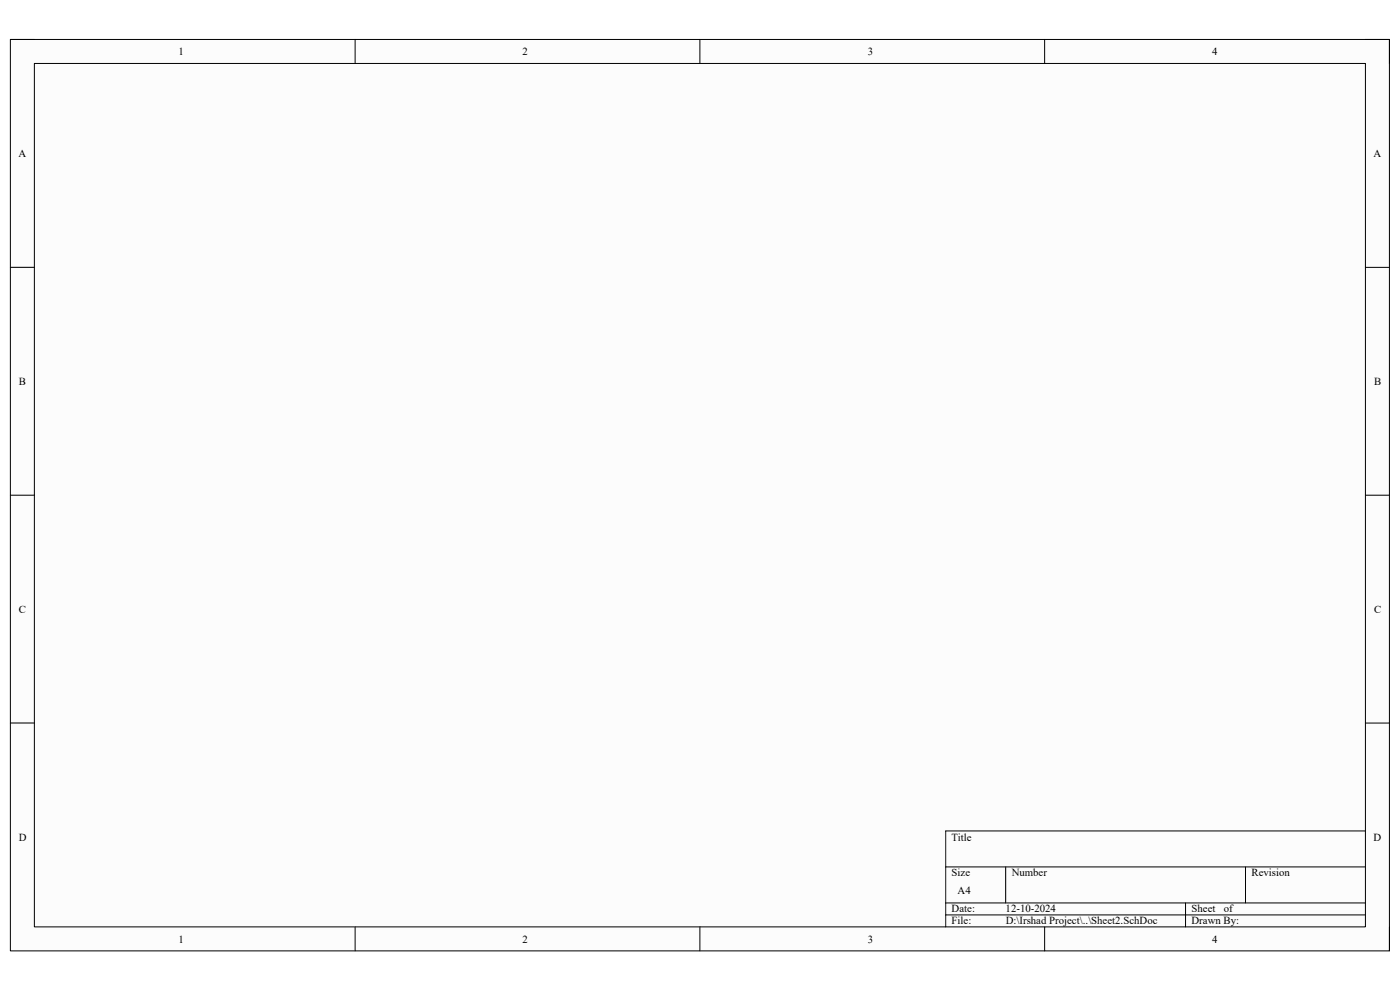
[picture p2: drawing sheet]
<svg xmlns="http://www.w3.org/2000/svg" width="297mm" height="210mm" viewBox="0 0 297 210" stroke-linecap="round" stroke-linejoin="round" font-family="sans-serif">
<defs><g id="words">
<g font-size="2.3">
<text x="37.9" y="11.7">1</text>
<text x="110.9" y="11.7">2</text>
<text x="184.1" y="11.7">3</text>
<text x="257.1" y="11.7">4</text>
<text x="3.9" y="33.3">A</text>
<text x="291.4" y="33.3">A</text>
<text x="4" y="81.6">B</text>
<text x="291.5" y="81.6">B</text>
<text x="4" y="130">C</text>
<text x="291.5" y="130">C</text>
<text x="4" y="178.3">D</text>
<text x="201.9" y="178.3">Title</text>
<text x="291.4" y="178.3">D</text>
<text x="201.9" y="185.9">Size</text>
<text x="214.6" y="185.9">Number</text>
<text x="265.5" y="185.9">Revision</text>
<text x="203.2" y="189.7">A4</text>
<text x="201.9" y="193.5">Date:</text>
<text x="201.9" y="196.1">File:</text>
<text x="213.3" y="193.5">12-10-2024</text>
<text x="213.4" y="196.1">D:\Irshad Project\..\Sheet2.SchDoc</text>
<text x="252.8" y="193.5">Sheet</text>
<text x="252.8" y="196.1">Drawn By:</text>
<text x="259.6" y="193.5">of</text>
<text x="37.9" y="199.9">1</text>
<text x="110.9" y="199.9">2</text>
<text x="184.1" y="199.9">3</text>
<text x="257.1" y="199.9">4</text>
</g>
</g></defs>
<path d="M2.2 8.4h292.6v193.3h-292.6z" fill-rule="evenodd" fill="#fffcf8"/>
<path d="M2.2 8.4h292.6v193.3h-292.6z" fill="none" stroke="#000" stroke-width=".21"/>
<path d="M7.3 13.5h282.4v183.1h-282.4z" fill-rule="evenodd" fill="#fffcf8"/>
<g fill="none" stroke="#000" stroke-width=".21">
<path d="M2.2 8.4h5.1M7.3 13.5h282.4v183.1h-282.4zM75.3 8.4v5.1M148.5 8.4v5.1M221.6 8.4v5.1M289.7 8.4h5.1v5.1M2.2 56.7h5.1M289.7 56.7h5.1M2.2 105h5.1M289.7 105.1h5.1M2.2 153.4h5.1M289.7 153.4h5.1"/>
<path d="M289.7 176.3h-89.1v20.3M75.3 196.6v5.1M148.5 196.6v5.1M200.6 183.9h89.1M200.6 191.5h89.1M200.6 194.1h89.1M213.4 183.9v7.6M221.6 196.6v5.1M251.5 191.5v5.1M264.2 183.9v7.6M294.8 196.6v5.1"/>
</g>
<use href="#words"/>
</svg>
